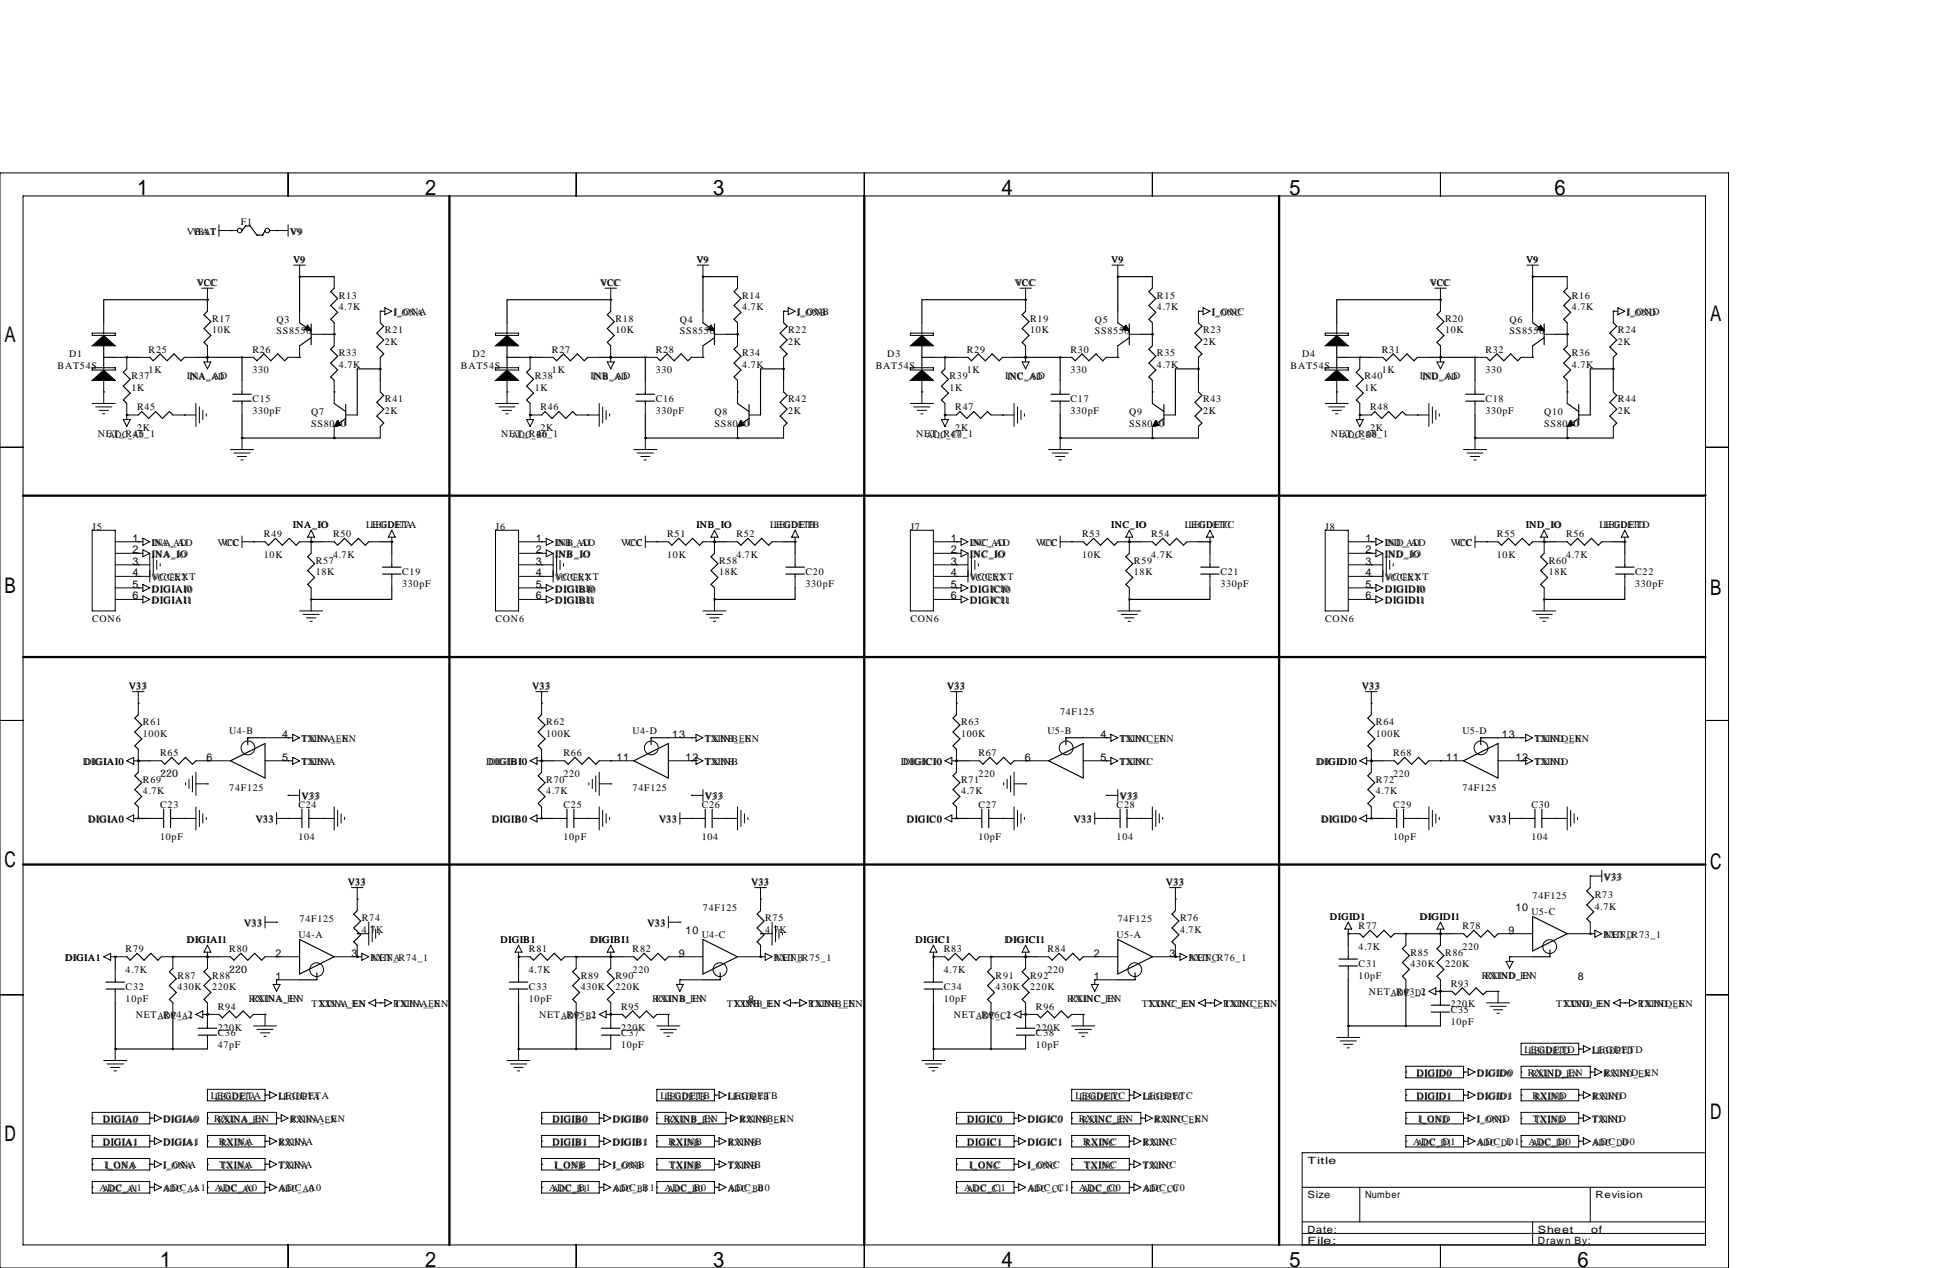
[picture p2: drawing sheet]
<svg xmlns="http://www.w3.org/2000/svg" width="432mm" height="279mm" viewBox="0 0 432 279" stroke-linecap="round" stroke-linejoin="round" font-family="sans-serif">
<defs><g id="words">
<g font-size="4.7">
<text x="30.2" y="42.9">1</text>
<text x="93.7" y="42.9">2</text>
<text x="157.2" y="42.9">3</text>
<text x="220.7" y="42.9">4</text>
<text x="284.2" y="42.9">5</text>
<text x="342.6" y="42.9">6</text>
<text x="376.9" y="70.8">A</text>
<text x="1" y="75.4">A</text>
<text x="1" y="130.8">B</text>
<text x="376.9" y="131">B</text>
<text x="1" y="191">C</text>
<text x="376.9" y="191.5">C</text>
<text x="1" y="251.4">D</text>
<text x="376.9" y="246.6">D</text>
<text x="35.3" y="279.1">1</text>
<text x="93.7" y="279.1">2</text>
<text x="157.2" y="279.1">3</text>
<text x="220.7" y="279.1">4</text>
<text x="284.2" y="279.1">5</text>
<text x="347.7" y="279.1">6</text>
</g>
<g font-size="2.4">
<text x="29.2" y="119.4">1</text>
<text x="118.1" y="119.4">1</text>
<text x="209.5" y="119.4">1</text>
<text x="301" y="119.4">1</text>
<text x="29.2" y="121.9">2</text>
<text x="29.2" y="124.5">3</text>
<text x="118.1" y="121.9">2</text>
<text x="118.1" y="124.5">3</text>
<text x="209.5" y="121.9">2</text>
<text x="209.5" y="124.5">3</text>
<text x="301" y="121.9">2</text>
<text x="301" y="124.5">3</text>
<text x="29.2" y="127">4</text>
<text x="29.2" y="129.5">5</text>
<text x="118.1" y="127">4</text>
<text x="118.1" y="129.5">5</text>
<text x="209.5" y="127">4</text>
<text x="209.5" y="129.5">5</text>
<text x="301" y="127">4</text>
<text x="301" y="129.5">5</text>
<text x="29.2" y="132.1">6</text>
<text x="118.1" y="132.1">6</text>
<text x="209.5" y="132.1">6</text>
<text x="301" y="132.1">6</text>
<text x="45.5" y="167.6">6</text>
<text x="62.2" y="162.6">4</text>
<text x="62.2" y="167.6">5</text>
<text x="135.9" y="167.6">11</text>
<text x="148.2" y="162.6">13</text>
<text x="151.1" y="167.6">12</text>
<text x="225.9" y="167.6">6</text>
<text x="242.6" y="162.6">4</text>
<text x="242.6" y="167.6">5</text>
<text x="318.8" y="167.6">11</text>
<text x="331.1" y="162.6">13</text>
<text x="334" y="167.6">12</text>
<text x="334" y="200.7">10</text>
<text x="151.1" y="205.7">10</text>
<text x="332.5" y="205.7">9</text>
<text x="60.8" y="215.9">1</text>
<text x="60.8" y="210.8">2</text>
<text x="77.5" y="210.8">3</text>
<text x="149.7" y="210.8">9</text>
<text x="241.1" y="215.9">1</text>
<text x="241.1" y="210.8">2</text>
<text x="257.8" y="210.8">3</text>
<text x="347.8" y="215.9">8</text>
<text x="164.9" y="221">8</text>
</g>
<g font-size="2.3">
<text x="35.3" y="171.2">220</text>
<text x="50.5" y="214.4">220</text>
</g>
<g font-size="2.2">
<text x="41.2" y="51.7">VBAT</text>
<text x="42.5" y="51.8">VBAT</text>
<text x="53.1" y="49.5">F1</text>
<text x="63.9" y="51.8">V9</text>
<text x="64.6" y="57.9">V9</text>
<text x="153.5" y="57.9">V9</text>
<text x="244.9" y="57.9">V9</text>
<text x="336.4" y="57.9">V9</text>
<text x="43.3" y="63">VCC</text>
<text x="43.7" y="63.1">VCC</text>
<text x="74.7" y="65.8">R13</text>
<text x="132.2" y="63">VCC</text>
<text x="132.6" y="63.1">VCC</text>
<text x="163.6" y="65.8">R14</text>
<text x="223.6" y="63">VCC</text>
<text x="224" y="63.1">VCC</text>
<text x="255" y="65.8">R15</text>
<text x="315.1" y="63">VCC</text>
<text x="315.5" y="63.1">VCC</text>
<text x="346.5" y="65.8">R16</text>
<text x="46.7" y="70.9">R17</text>
<text x="61" y="71.1">Q3</text>
<text x="74.7" y="68.3">4.7K</text>
<text x="86.8" y="69.6">I_ONA</text>
<text x="135.6" y="70.9">R18</text>
<text x="149.9" y="71.1">Q4</text>
<text x="163.6" y="68.3">4.7K</text>
<text x="175.7" y="69.6">I_ONB</text>
<text x="227.1" y="70.9">R19</text>
<text x="241.3" y="71.1">Q5</text>
<text x="255" y="68.3">4.7K</text>
<text x="267.1" y="69.6">I_ONC</text>
<text x="318.5" y="70.9">R20</text>
<text x="332.7" y="71.1">Q6</text>
<text x="346.5" y="68.3">4.7K</text>
<text x="358.5" y="69.6">I_OND</text>
<text x="32.8" y="77.7">R25</text>
<text x="46.7" y="73.4">10K</text>
<text x="55.6" y="77.7">R26</text>
<text x="61" y="73.7">SS8550</text>
<text x="84.8" y="73.4">R21</text>
<text x="84.8" y="75.9">2K</text>
<text x="121.7" y="77.7">R27</text>
<text x="135.6" y="73.4">10K</text>
<text x="144.5" y="77.7">R28</text>
<text x="149.9" y="73.7">SS8550</text>
<text x="173.7" y="73.4">R22</text>
<text x="173.7" y="75.9">2K</text>
<text x="213.1" y="77.7">R29</text>
<text x="227.1" y="73.4">10K</text>
<text x="236" y="77.7">R30</text>
<text x="241.3" y="73.7">SS8550</text>
<text x="265.2" y="73.4">R23</text>
<text x="265.2" y="75.9">2K</text>
<text x="304.5" y="77.7">R31</text>
<text x="318.5" y="73.4">10K</text>
<text x="327.4" y="77.7">R32</text>
<text x="332.7" y="73.7">SS8550</text>
<text x="356.6" y="73.4">R24</text>
<text x="356.6" y="75.9">2K</text>
<text x="12.7" y="81.3">BAT54S</text>
<text x="15.2" y="78.7">D1</text>
<text x="29" y="83.6">R37</text>
<text x="32.8" y="82.3">1K</text>
<text x="41.2" y="83.5">INA_AD</text>
<text x="41.8" y="83.7">INA_AD</text>
<text x="55.6" y="82.3">330</text>
<text x="74.7" y="78.5">R33</text>
<text x="74.7" y="81">4.7K</text>
<text x="101.6" y="81.3">BAT54S</text>
<text x="104.1" y="78.7">D2</text>
<text x="117.9" y="83.6">R38</text>
<text x="121.7" y="82.3">1K</text>
<text x="130.1" y="83.5">INB_AD</text>
<text x="130.7" y="83.7">INB_AD</text>
<text x="144.5" y="82.3">330</text>
<text x="163.6" y="78.5">R34</text>
<text x="163.6" y="81">4.7K</text>
<text x="193" y="81.3">BAT54S</text>
<text x="195.6" y="78.7">D3</text>
<text x="209.3" y="83.6">R39</text>
<text x="213.1" y="82.3">1K</text>
<text x="221.6" y="83.5">INC_AD</text>
<text x="222.1" y="83.7">INC_AD</text>
<text x="236" y="82.3">330</text>
<text x="255" y="78.5">R35</text>
<text x="255" y="81">4.7K</text>
<text x="284.5" y="81.3">BAT54S</text>
<text x="287" y="78.7">D4</text>
<text x="300.7" y="83.6">R40</text>
<text x="304.5" y="82.3">1K</text>
<text x="313" y="83.5">IND_AD</text>
<text x="313.5" y="83.7">IND_AD</text>
<text x="327.4" y="82.3">330</text>
<text x="346.5" y="78.5">R36</text>
<text x="346.5" y="81">4.7K</text>
<text x="29" y="86.1">1K</text>
<text x="55.6" y="88.6">C15</text>
<text x="84.8" y="88.6">R41</text>
<text x="117.9" y="86.1">1K</text>
<text x="144.5" y="88.6">C16</text>
<text x="173.7" y="88.6">R42</text>
<text x="209.3" y="86.1">1K</text>
<text x="236" y="88.6">C17</text>
<text x="265.2" y="88.6">R43</text>
<text x="300.7" y="86.1">1K</text>
<text x="327.4" y="88.6">C18</text>
<text x="356.6" y="88.6">R44</text>
<text x="30.2" y="90.4">R45</text>
<text x="30.2" y="95">2K</text>
<text x="55.6" y="91.2">330pF</text>
<text x="68.6" y="91.4">Q7</text>
<text x="68.6" y="94">SS8050</text>
<text x="84.8" y="91.2">2K</text>
<text x="119.1" y="90.4">R46</text>
<text x="119.1" y="95">2K</text>
<text x="144.5" y="91.2">330pF</text>
<text x="157.5" y="91.4">Q8</text>
<text x="157.5" y="94">SS8050</text>
<text x="173.7" y="91.2">2K</text>
<text x="210.6" y="90.4">R47</text>
<text x="210.6" y="95">2K</text>
<text x="236" y="91.2">330pF</text>
<text x="248.9" y="91.4">Q9</text>
<text x="248.9" y="94">SS8050</text>
<text x="265.2" y="91.2">2K</text>
<text x="302" y="90.4">R48</text>
<text x="302" y="95">2K</text>
<text x="327.4" y="91.2">330pF</text>
<text x="340.4" y="91.4">Q10</text>
<text x="340.4" y="94">SS8050</text>
<text x="356.6" y="91.2">2K</text>
<text x="21.6" y="96.2">NET_R45_1</text>
<text x="24" y="96.4">ADC_A0</text>
<text x="110.5" y="96.2">NET_R46_1</text>
<text x="112.9" y="96.4">ADC_B0</text>
<text x="201.9" y="96.2">NET_R47_1</text>
<text x="204.3" y="96.4">ADC_C0</text>
<text x="293.3" y="96.2">NET_R48_1</text>
<text x="295.8" y="96.4">ADC_D0</text>
<text x="20.3" y="116.8">J5</text>
<text x="58.2" y="118.4">R49</text>
<text x="64.5" y="116.3">INA_IO</text>
<text x="73.4" y="118.4">R50</text>
<text x="80.7" y="116.3">LEGDETA</text>
<text x="81.7" y="116.4">LEGDETA</text>
<text x="109.2" y="116.8">J6</text>
<text x="147.1" y="118.4">R51</text>
<text x="153.5" y="116.4">INB_IO</text>
<text x="162.3" y="118.4">R52</text>
<text x="169.7" y="116.3">LEGDETB</text>
<text x="170.6" y="116.4">LEGDETB</text>
<text x="200.7" y="116.8">J7</text>
<text x="238.5" y="118.4">R53</text>
<text x="245" y="116.4">INC_IO</text>
<text x="253.7" y="118.4">R54</text>
<text x="261.2" y="116.3">LEGDETC</text>
<text x="262.1" y="116.4">LEGDETC</text>
<text x="292.1" y="116.8">J8</text>
<text x="329.9" y="118.4">R55</text>
<text x="336.3" y="116.3">IND_IO</text>
<text x="345.2" y="118.4">R56</text>
<text x="352.5" y="116.3">LEGDETD</text>
<text x="353.5" y="116.4">LEGDETD</text>
<text x="33.4" y="120.4">INA_AD</text>
<text x="33.4" y="122.9">INA_IO</text>
<text x="48" y="120.3">VCC</text>
<text x="48.8" y="120.4">VCC</text>
<text x="58.2" y="122.9">10K</text>
<text x="69.6" y="124.2">R57</text>
<text x="73.4" y="122.9">4.7K</text>
<text x="122.3" y="120.4">INB_AD</text>
<text x="122.3" y="122.9">INB_IO</text>
<text x="136.9" y="120.3">VCC</text>
<text x="137.7" y="120.4">VCC</text>
<text x="147.1" y="122.9">10K</text>
<text x="158.5" y="124.2">R58</text>
<text x="162.3" y="122.9">4.7K</text>
<text x="213.8" y="120.4">INC_AD</text>
<text x="213.8" y="122.9">INC_IO</text>
<text x="228.3" y="120.3">VCC</text>
<text x="229.2" y="120.4">VCC</text>
<text x="238.5" y="122.9">10K</text>
<text x="249.9" y="124.2">R59</text>
<text x="253.7" y="122.9">4.7K</text>
<text x="305.2" y="120.4">IND_AD</text>
<text x="305.2" y="122.9">IND_IO</text>
<text x="319.7" y="120.3">VCC</text>
<text x="320.6" y="120.4">VCC</text>
<text x="329.9" y="122.9">10K</text>
<text x="341.4" y="124.2">R60</text>
<text x="345.2" y="122.9">4.7K</text>
<text x="33.4" y="128">VCCEXT</text>
<text x="33.4" y="130.6">DIGIAI0</text>
<text x="69.6" y="126.7">18K</text>
<text x="88.6" y="126.7">C19</text>
<text x="88.6" y="129.3">330pF</text>
<text x="122.3" y="128">VCCEXT</text>
<text x="122.3" y="130.6">DIGIBI0</text>
<text x="158.5" y="126.7">18K</text>
<text x="177.5" y="126.7">C20</text>
<text x="177.5" y="129.3">330pF</text>
<text x="213.8" y="128">VCCEXT</text>
<text x="213.8" y="130.6">DIGICI0</text>
<text x="249.9" y="126.7">18K</text>
<text x="269" y="126.7">C21</text>
<text x="269" y="129.3">330pF</text>
<text x="305.2" y="128">VCCEXT</text>
<text x="305.2" y="130.6">DIGIDI0</text>
<text x="341.4" y="126.7">18K</text>
<text x="360.4" y="126.7">C22</text>
<text x="360.4" y="129.3">330pF</text>
<text x="20.3" y="137.2">CON6</text>
<text x="33.4" y="133.1">DIGIAI1</text>
<text x="109.2" y="137.2">CON6</text>
<text x="122.3" y="133.1">DIGIBI1</text>
<text x="200.7" y="137.2">CON6</text>
<text x="213.8" y="133.1">DIGICI1</text>
<text x="292.1" y="137.2">CON6</text>
<text x="305.2" y="133.1">DIGIDI1</text>
<text x="28.4" y="151.9">V33</text>
<text x="117.3" y="151.9">V33</text>
<text x="208.7" y="151.9">V33</text>
<text x="300.2" y="151.9">V33</text>
<text x="31.5" y="159.8">R61</text>
<text x="50.5" y="161.8">U4-B</text>
<text x="120.4" y="159.8">R62</text>
<text x="139.4" y="161.8">U4-D</text>
<text x="211.8" y="159.8">R63</text>
<text x="230.9" y="161.8">U5-B</text>
<text x="233.7" y="157.5">74F125</text>
<text x="303.3" y="159.8">R64</text>
<text x="322.3" y="161.8">U5-D</text>
<text x="31.5" y="162.3">100K</text>
<text x="35.3" y="166.6">R65</text>
<text x="66.4" y="163.6">TXINA_EN</text>
<text x="120.4" y="162.3">100K</text>
<text x="124.2" y="166.6">R66</text>
<text x="155.3" y="163.6">TXINB_EN</text>
<text x="211.8" y="162.3">100K</text>
<text x="215.6" y="166.6">R67</text>
<text x="246.8" y="163.6">TXINC_EN</text>
<text x="303.3" y="162.3">100K</text>
<text x="307.1" y="166.6">R68</text>
<text x="338.2" y="163.6">TXIND_EN</text>
<text x="18.2" y="168.7">DIGIAI0</text>
<text x="31.5" y="172.5">R69</text>
<text x="66.4" y="168.7">TXINA</text>
<text x="107.1" y="168.7">DIGIBI0</text>
<text x="107.6" y="168.5">DIGIBI0</text>
<text x="120.4" y="172.5">R70</text>
<text x="124.2" y="171.2">220</text>
<text x="155.3" y="168.7">TXINB</text>
<text x="198.6" y="168.7">DIGICI0</text>
<text x="199.1" y="168.5">DIGICI0</text>
<text x="211.8" y="172.5">R71</text>
<text x="215.6" y="171.2">220</text>
<text x="246.8" y="168.7">TXINC</text>
<text x="290" y="168.7">DIGIDI0</text>
<text x="303.3" y="172.5">R72</text>
<text x="307.1" y="171.2">220</text>
<text x="338.2" y="168.7">TXIND</text>
<text x="31.5" y="175">4.7K</text>
<text x="35.3" y="178.1">C23</text>
<text x="50.5" y="174.2">74F125</text>
<text x="65.8" y="178.1">C24</text>
<text x="66.4" y="176.3">V33</text>
<text x="120.4" y="175">4.7K</text>
<text x="124.2" y="178.1">C25</text>
<text x="139.4" y="174.2">74F125</text>
<text x="154.7" y="178.1">C26</text>
<text x="155.3" y="176.3">V33</text>
<text x="211.8" y="175">4.7K</text>
<text x="215.6" y="178.1">C27</text>
<text x="246.1" y="178.1">C28</text>
<text x="246.8" y="176.3">V33</text>
<text x="303.3" y="175">4.7K</text>
<text x="307.1" y="178.1">C29</text>
<text x="322.3" y="174.2">74F125</text>
<text x="337.6" y="178.1">C30</text>
<text x="19.4" y="181.2">DIGIA0</text>
<text x="35.3" y="185.2">10pF</text>
<text x="56.3" y="181.2">V33</text>
<text x="65.8" y="185.2">104</text>
<text x="108.4" y="181.2">DIGIB0</text>
<text x="124.2" y="185.2">10pF</text>
<text x="145.2" y="181.2">V33</text>
<text x="154.7" y="185.2">104</text>
<text x="199.8" y="181.2">DIGIC0</text>
<text x="215.6" y="185.2">10pF</text>
<text x="236.6" y="181.2">V33</text>
<text x="246.1" y="185.2">104</text>
<text x="291.1" y="181.2">DIGID0</text>
<text x="307.1" y="185.2">10pF</text>
<text x="328.1" y="181.2">V33</text>
<text x="337.6" y="185.2">104</text>
<text x="76.7" y="195.1">V33</text>
<text x="165.6" y="195.1">V33</text>
<text x="257" y="195.1">V33</text>
<text x="351.5" y="197.9">R73</text>
<text x="353.5" y="194.1">V33</text>
<text x="66" y="203.2">74F125</text>
<text x="79.8" y="202.9">R74</text>
<text x="154.9" y="200.7">74F125</text>
<text x="168.7" y="202.9">R75</text>
<text x="246.4" y="203.2">74F125</text>
<text x="260.1" y="202.9">R76</text>
<text x="293.1" y="202.7">DIGID1</text>
<text x="312.9" y="202.8">DIGIDI1</text>
<text x="337.6" y="201.7">U5-C</text>
<text x="337.8" y="198.1">74F125</text>
<text x="351.5" y="200.4">4.7K</text>
<text x="27.7" y="209.8">R79</text>
<text x="41.1" y="207.9">DIGIAI1</text>
<text x="50.5" y="209.8">R80</text>
<text x="53.7" y="204.1">V33</text>
<text x="65.8" y="206.8">U4-A</text>
<text x="79.8" y="205.5">4.7K</text>
<text x="110.3" y="207.9">DIGIB1</text>
<text x="116.6" y="209.8">R81</text>
<text x="130" y="207.9">DIGIBI1</text>
<text x="139.4" y="209.8">R82</text>
<text x="142.6" y="204.1">V33</text>
<text x="154.7" y="206.8">U4-C</text>
<text x="168.7" y="205.5">4.7K</text>
<text x="201.8" y="207.9">DIGIC1</text>
<text x="208" y="209.8">R83</text>
<text x="221.4" y="207.9">DIGICI1</text>
<text x="230.9" y="209.8">R84</text>
<text x="246.1" y="206.8">U5-A</text>
<text x="260.1" y="205.5">4.7K</text>
<text x="299.5" y="204.7">R77</text>
<text x="299.5" y="209.3">4.7K</text>
<text x="322.3" y="204.7">R78</text>
<text x="322.3" y="209.3">220</text>
<text x="353.5" y="206.8">RXIND</text>
<text x="353.6" y="206.6">NET_R73_1</text>
<text x="14.3" y="211.7">DIGIA1</text>
<text x="27.7" y="214.4">4.7K</text>
<text x="39.1" y="215.6">R87</text>
<text x="46.7" y="215.6">R88</text>
<text x="81.7" y="211.8">RXINA</text>
<text x="81.8" y="211.7">NET_R74_1</text>
<text x="116.6" y="214.4">4.7K</text>
<text x="128" y="215.6">R89</text>
<text x="135.6" y="215.6">R90</text>
<text x="139.4" y="214.4">220</text>
<text x="170.6" y="211.8">RXINB</text>
<text x="170.7" y="211.7">NET_R75_1</text>
<text x="208" y="214.4">4.7K</text>
<text x="219.5" y="215.6">R91</text>
<text x="227.1" y="215.6">R92</text>
<text x="230.9" y="214.4">220</text>
<text x="262" y="211.8">RXINC</text>
<text x="262.1" y="211.7">NET_R76_1</text>
<text x="299.5" y="213.1">C31</text>
<text x="299.5" y="215.6">10pF</text>
<text x="310.9" y="210.6">R85</text>
<text x="310.9" y="213.1">430K</text>
<text x="318.5" y="210.6">R86</text>
<text x="318.5" y="213.1">220K</text>
<text x="326.6" y="215.6">RXIND_EN</text>
<text x="327.5" y="215.8">RXIND_EN</text>
<text x="27.7" y="218.2">C32</text>
<text x="27.7" y="220.7">10pF</text>
<text x="39.1" y="218.2">430K</text>
<text x="46.7" y="218.2">220K</text>
<text x="54.8" y="220.7">RXINA_EN</text>
<text x="55.7" y="220.9">RXINA_EN</text>
<text x="68.7" y="221.9">TXINA_EN</text>
<text x="70.3" y="222">TXINA_EN</text>
<text x="86.8" y="222">RXINA_EN</text>
<text x="86.9" y="221.9">TXINA_EN</text>
<text x="116.6" y="218.2">C33</text>
<text x="116.6" y="220.7">10pF</text>
<text x="128" y="218.2">430K</text>
<text x="135.6" y="218.2">220K</text>
<text x="143.8" y="220.7">RXINB_EN</text>
<text x="144.6" y="220.9">RXINB_EN</text>
<text x="160.2" y="221.9">TXINB_EN</text>
<text x="161.7" y="222">TXINB_EN</text>
<text x="178.2" y="222">RXINB_EN</text>
<text x="178.3" y="221.9">TXINB_EN</text>
<text x="208" y="218.2">C34</text>
<text x="208" y="220.7">10pF</text>
<text x="219.5" y="218.2">430K</text>
<text x="227.1" y="218.2">220K</text>
<text x="235.3" y="220.7">RXINC_EN</text>
<text x="236" y="220.9">RXINC_EN</text>
<text x="251.7" y="221.9">TXINC_EN</text>
<text x="253.2" y="222">TXINC_EN</text>
<text x="269.6" y="222">RXINC_EN</text>
<text x="269.7" y="221.9">TXINC_EN</text>
<text x="301.7" y="219.3">NET_R93_2</text>
<text x="306.6" y="219.5">ADC_D1</text>
<text x="319.8" y="217.4">R93</text>
<text x="319.8" y="222">220K</text>
<text x="343" y="221.9">TXIND_EN</text>
<text x="344.6" y="222">TXIND_EN</text>
<text x="361.1" y="222">RXIND_EN</text>
<text x="361.2" y="221.9">TXIND_EN</text>
<text x="29.9" y="224.4">NET_R94_2</text>
<text x="34.8" y="224.5">ADC_A1</text>
<text x="48" y="222.5">R94</text>
<text x="48" y="227.1">220K</text>
<text x="118.8" y="224.4">NET_R95_2</text>
<text x="123.7" y="224.5">ADC_B1</text>
<text x="136.9" y="222.5">R95</text>
<text x="136.9" y="227.1">220K</text>
<text x="210.3" y="224.4">NET_R96_2</text>
<text x="215.1" y="224.5">ADC_C1</text>
<text x="228.3" y="222.5">R96</text>
<text x="228.3" y="227.1">220K</text>
<text x="319.8" y="223.3">C35</text>
<text x="319.8" y="225.8">10pF</text>
<text x="48" y="228.3">C36</text>
<text x="48" y="230.9">47pF</text>
<text x="136.9" y="228.3">C37</text>
<text x="136.9" y="230.9">10pF</text>
<text x="228.3" y="228.3">C38</text>
<text x="228.3" y="230.9">10pF</text>
<text x="336" y="232">LEGDETD</text>
<text x="337" y="232.2">LEGDETD</text>
<text x="350.9" y="232.2">LEGDETD</text>
<text x="312.2" y="237.1">DIGID0</text>
<text x="325.5" y="237.2">DIGID0</text>
<text x="336.8" y="237.1">RXIND_EN</text>
<text x="337.6" y="237.2">RXIND_EN</text>
<text x="353.5" y="237.2">RXIND_EN</text>
<text x="46.5" y="242.2">LEGDETA</text>
<text x="47.4" y="242.3">LEGDETA</text>
<text x="61.4" y="242.3">LEGDETA</text>
<text x="145.6" y="242.2">LEGDETB</text>
<text x="146.5" y="242.3">LEGDETB</text>
<text x="160.4" y="242.3">LEGDETB</text>
<text x="237" y="242.2">LEGDETC</text>
<text x="237.9" y="242.3">LEGDETC</text>
<text x="251.9" y="242.3">LEGDETC</text>
<text x="312.2" y="242.2">DIGID1</text>
<text x="325.5" y="242.3">DIGID1</text>
<text x="337.8" y="242.2">RXIND</text>
<text x="338.3" y="242.3">RXIND</text>
<text x="350.9" y="242.3">RXIND</text>
<text x="22.6" y="247.3">DIGIA0</text>
<text x="36" y="247.4">DIGIA0</text>
<text x="47.2" y="247.3">RXINA_EN</text>
<text x="48.1" y="247.4">RXINA_EN</text>
<text x="63.9" y="247.4">RXINA_EN</text>
<text x="121.8" y="247.4">DIGIB0</text>
<text x="135" y="247.4">DIGIB0</text>
<text x="146.4" y="247.3">RXINB_EN</text>
<text x="147.1" y="247.4">RXINB_EN</text>
<text x="163" y="247.4">RXINB_EN</text>
<text x="213.2" y="247.4">DIGIC0</text>
<text x="226.5" y="247.4">DIGIC0</text>
<text x="237.8" y="247.3">RXINC_EN</text>
<text x="238.6" y="247.4">RXINC_EN</text>
<text x="254.4" y="247.4">RXINC_EN</text>
<text x="312.6" y="247.3">I_OND</text>
<text x="325.5" y="247.4">I_OND</text>
<text x="337.8" y="247.3">TXIND</text>
<text x="338.3" y="247.4">TXIND</text>
<text x="350.9" y="247.4">TXIND</text>
<text x="22.6" y="252.3">DIGIA1</text>
<text x="23" y="257.4">I_ONA</text>
<text x="36" y="257.6">I_ONA</text>
<text x="36" y="252.5">DIGIA1</text>
<text x="48.2" y="252.3">RXINA</text>
<text x="48.3" y="257.4">TXINA</text>
<text x="48.7" y="257.6">TXINA</text>
<text x="48.7" y="252.5">RXINA</text>
<text x="61.4" y="252.5">RXINA</text>
<text x="61.4" y="257.6">TXINA</text>
<text x="121.8" y="252.5">DIGIB1</text>
<text x="122.1" y="257.4">I_ONB</text>
<text x="135" y="257.6">I_ONB</text>
<text x="135" y="252.5">DIGIB1</text>
<text x="147.3" y="252.3">RXINB</text>
<text x="147.4" y="257.4">TXINB</text>
<text x="147.8" y="252.5">RXINB</text>
<text x="160.4" y="252.5">RXINB</text>
<text x="160.4" y="257.6">TXINB</text>
<text x="213.2" y="252.5">DIGIC1</text>
<text x="213.6" y="257.4">I_ONC</text>
<text x="226.5" y="257.6">I_ONC</text>
<text x="226.5" y="252.5">DIGIC1</text>
<text x="238.8" y="252.3">RXINC</text>
<text x="238.9" y="257.4">TXINC</text>
<text x="239.2" y="252.5">RXINC</text>
<text x="251.9" y="252.5">RXINC</text>
<text x="251.9" y="257.6">TXINC</text>
<text x="288.2" y="256.4">Title</text>
<text x="311.5" y="252.3">ADC_D1</text>
<text x="312.3" y="252.5">ADC_D1</text>
<text x="325.5" y="252.5">ADC_D1</text>
<text x="336.9" y="252.3">ADC_D0</text>
<text x="337.7" y="252.5">ADC_D0</text>
<text x="350.9" y="252.5">ADC_D0</text>
<text x="21.9" y="262.5">ADC_A1</text>
<text x="22.7" y="262.6">ADC_A1</text>
<text x="36" y="262.6">ADC_A1</text>
<text x="47.3" y="262.5">ADC_A0</text>
<text x="48.1" y="262.6">ADC_A0</text>
<text x="61.4" y="262.6">ADC_A0</text>
<text x="121.1" y="262.5">ADC_B1</text>
<text x="121.8" y="262.6">ADC_B1</text>
<text x="135" y="262.6">ADC_B1</text>
<text x="146.5" y="262.5">ADC_B0</text>
<text x="147.2" y="262.6">ADC_B0</text>
<text x="160.4" y="262.6">ADC_B0</text>
<text x="212.5" y="262.5">ADC_C1</text>
<text x="213.2" y="262.6">ADC_C1</text>
<text x="226.5" y="262.6">ADC_C1</text>
<text x="237.9" y="262.5">ADC_C0</text>
<text x="238.6" y="262.6">ADC_C0</text>
<text x="251.9" y="262.6">ADC_C0</text>
<text x="288.2" y="264.1">Size</text>
<text x="300.9" y="264.1">Number</text>
<text x="351.7" y="264.1">Revision</text>
<text x="288.2" y="274.2">File:</text>
<text x="288.2" y="271.7">Date:</text>
<text x="339" y="271.7">Sheet</text>
<text x="339" y="274.2">Drawn By:</text>
<text x="350.7" y="271.7">of</text>
</g>
</g></defs>
<g fill="none" stroke="#000" stroke-width=".22">
<path d="M0 38.1h381v241.3h-381zM63.5 38.1v5.1M127 38.1v5.1M190.5 38.1v5.1M254 38.1v5.1M317.5 38.1v5.1M5.1 43.2h370.8v231.1h-370.8zM48.3 50.8h4M48.3 49.5v2.6M59.4 50.8h4.1M63.5 49.5v2.6M64.8 58.4h2.5"/>
<path d="M66 58.4v2.6M153.7 58.4h2.5M154.9 58.4v2.6M245.1 58.4h2.5M246.4 58.4v2.6M336.5 58.4h2.6M337.8 58.4v2.6M20.3 73.4h5.1v.5h-5.1zM22.9 71.1v2.6M25.4 78.7h2.5v2.6M30.5 78.7h2.5M40.6 78.7h2.6"/>
<path d="M44.4 63.5h2.6M45 79.8h1.5l-.8 1.5zM45.7 63.5v5.1M45.7 76.2v3.6M53.3 78.7h2.6M66 76.2v2.5h-2.5M66 68.6v2.5M68.6 73.7h2.5M73.7 61v2.5M73.7 71.1v5.1M83.8 78.7v2.6M84.8 68.6h-1v2.5"/>
<path d="M84.8 67.8l1.6 .8-1.6 .7zM109.2 73.4h5.1v.5h-5.1zM111.8 71.1v2.6M114.3 78.7h2.5v2.6M119.4 78.7h2.5M129.5 78.7h2.6M133.3 63.5h2.6M133.9 79.8h1.5l-.8 1.5zM134.6 63.5v5.1M134.6 76.2v3.6M142.2 78.7h2.6M154.9 76.2v2.5h-2.5"/>
<path d="M154.9 68.6v2.5M157.5 73.7h2.5M162.6 61v2.5M162.6 71.1v5.1M172.7 78.7v2.6M173.7 68.6h-1v2.5M173.7 67.8l1.6 .8-1.6 .7zM200.7 73.4h5v.5h-5zM203.2 71.1v2.6M205.7 78.7h2.6v2.6M210.8 78.7h2.6M221 78.7h2.5"/>
<path d="M224.8 63.5h2.5M225.3 79.8h1.5l-.7 1.5zM226.1 63.5v5.1M226.1 76.2v3.6M233.7 78.7h2.5M246.4 76.2v2.5h-2.6M246.4 68.6v2.5M248.9 73.7h2.6M254 61v2.5M254 71.1v5.1M264.2 78.7v2.6M265.2 68.6h-1v2.5"/>
<path d="M265.2 67.8l1.5 .8-1.5 .7zM292.1 73.4h5.1v.5h-5.1zM294.6 71.1v2.6M297.2 78.7h2.5v2.6M302.3 78.7h2.5M312.4 78.7h2.6M316.2 63.5h2.6M316.7 79.8h1.6l-.8 1.5zM317.5 63.5v5.1M317.5 76.2v3.6M325.1 78.7h2.6M337.8 68.6v2.5"/>
<path d="M337.8 76.2v2.5h-2.5M340.4 73.7h2.5M345.4 61v2.5M345.4 71.1v5.1M355.6 78.7v2.6M356.6 68.6h-1v2.5M356.6 67.8l1.5 .8-1.5 .7zM0 98.6h5.1M20.3 81h5.1v.5h-5.1zM20.3 88.9h5.1M21.1 89.7h3.5M21.8 90.4h2.1"/>
<path d="M22.6 91.2h.5M22.9 83.8v5.1M27.2 92.5h1.5l-.8 1.5zM27.9 88.9v3.6M27.9 91.4h2.6M38.1 91.4h5.1M43.2 88.9v5.1M43.9 89.7v3.5M44.7 90.4v2.1M45.5 91.2v.5M50.8 99.1h5.1M51.6 99.8h3.5"/>
<path d="M53.3 83.8v2.6M53.3 88.9v2.5M53.3 96.5v2.6M73.7 83.8v5.1M73.7 94v2.5M76.2 91.4h2.5M83.8 83.8v2.6M83.8 94v2.5M109.2 81h5.1v.5h-5.1zM109.2 88.9h5.1M110 89.7h3.5M110.7 90.4h2.1"/>
<path d="M111.5 91.2h.5M111.8 83.8v5.1M116.1 92.5h1.5l-.8 1.5zM116.8 91.4h2.6M116.8 88.9v3.6M127 91.4h5.1M132.1 88.9v5.1M132.8 89.7v3.5M133.6 90.4v2.1M134.4 91.2v.5M139.7 99.1h5.1M140.5 99.8h3.5"/>
<path d="M142.2 83.8v2.6M142.2 88.9v2.5M142.2 96.5v2.6M162.6 83.8v5.1M162.6 94v2.5M165.1 91.4h2.5M172.7 83.8v2.6M172.7 94v2.5M200.7 81h5v.5h-5zM200.7 88.9h5M201.4 89.7h3.6M202.2 90.4h2"/>
<path d="M202.9 91.2h.6M203.2 83.8v5.1M207.5 92.5h1.5l-.7 1.5zM208.3 91.4h2.5M208.3 88.9v3.6M218.4 91.4h5.1M223.5 88.9v5.1M224.3 89.7v3.5M225 90.4v2.1M225.8 91.2v.5M231.1 99.1h5.1M231.9 99.8h3.6"/>
<path d="M233.7 83.8v2.6M233.7 88.9v2.5M233.7 96.5v2.6M254 83.8v5.1M254 94v2.5M256.5 91.4h2.6M264.2 83.8v2.6M264.2 94v2.5M292.1 81h5.1v.5h-5.1zM292.1 88.9h5.1M292.9 89.7h3.5M293.6 90.4h2.1"/>
<path d="M294.4 91.2h.5M294.6 83.8v5.1M299 92.5h1.5l-.8 1.5zM299.7 88.9v3.6M299.7 91.4h2.6M309.9 91.4h5.1M315 88.9v5.1M315.7 89.7v3.5M316.5 90.4v2.1M317.2 91.2v.5M322.6 99.1h5.1M323.3 99.8h3.6"/>
<path d="M325.1 83.8v2.6M325.1 88.9v2.5M325.1 96.5v2.6M345.4 83.8v5.1M345.4 94v2.5M348 91.4h2.5M355.6 83.8v2.6M355.6 94v2.5M375.9 98.6h5.1M20.3 116.8h5.1v17.8h-5.1zM25.4 119.4h6.1M31.5 118.6l1.5 .8-1.5 .7z"/>
<path d="M52.3 100.6h2.1M53.1 101.3h.5M53.3 118.1v2.6M53.3 119.4h5.1M66 119.4h2.6M68.6 118.4v3.5M68.6 116.8l.7 1.6h-1.5zM71.1 119.4h2.6M81.3 119.4h2.5M86.4 118.4v1M86.4 116.8l.7 1.6h-1.5zM109.2 116.8h5.1v17.8h-5.1z"/>
<path d="M114.3 119.4h6.1M120.4 118.6l1.5 .8-1.5 .7zM141.2 100.6h2.1M142 101.3h.5M142.2 119.4h5.1M142.2 118.1v2.6M154.9 119.4h2.6M157.5 118.4v3.5M157.5 116.8l.7 1.6h-1.5zM160 119.4h2.6M170.2 119.4h2.5M175.3 118.4v1"/>
<path d="M175.3 116.8l.7 1.6h-1.5zM200.7 116.8h5v17.8h-5zM205.7 119.4h6.1M211.8 118.6l1.6 .8-1.6 .7zM232.7 100.6h2M233.4 101.3h.5M233.7 119.4h5.1M233.7 118.1v2.6M246.4 119.4h2.5M248.9 118.4v3.5M248.9 116.8l.8 1.6h-1.5zM251.5 119.4h2.5"/>
<path d="M261.6 119.4h2.6M266.7 118.4v1M266.7 116.8l.8 1.6h-1.6zM292.1 116.8h5.1v17.8h-5.1zM297.2 119.4h6.1M303.3 118.6l1.5 .8-1.5 .7zM324.1 100.6h2M324.9 101.3h.5M325.1 119.4h5.1M325.1 118.1v2.6M337.8 119.4h2.6M340.4 118.4v3.5"/>
<path d="M340.4 116.8l.7 1.6h-1.5zM342.9 119.4h2.5M353.1 119.4h2.5M358.1 118.4v1M358.1 116.8l.8 1.6h-1.5zM25.4 121.9h6.1M25.4 124.5h7.6M25.4 127h7.6M25.4 129.5h6.1M25.4 132.1h6.1M31.5 121.2l1.5 .7-1.5 .8zM31.5 128.8l1.5 .7-1.5 .8z"/>
<path d="M31.5 131.3l1.5 .8-1.5 .7zM33 121.9v6.4M33.8 122.7v3.5M34.5 123.4v2.1M35.3 124.2v.5M66 134.6h5.1M66.8 135.4h3.6M67.6 136.1h2M68.3 136.9h.5M68.6 129.5v5.1M86.4 121.9v2.6M86.4 127v2.5"/>
<path d="M114.3 121.9h6.1M114.3 124.5h7.6M114.3 127h7.6M114.3 129.5h6.1M114.3 132.1h6.1M120.4 121.2l1.5 .7-1.5 .8zM120.4 128.8l1.5 .7-1.5 .8zM120.4 131.3l1.5 .8-1.5 .7zM121.9 121.9v6.4M122.7 122.7v3.5M123.4 123.4v2.1M124.2 124.2v.5"/>
<path d="M154.9 134.6h5.1M155.7 135.4h3.6M156.5 136.1h2M157.2 136.9h.5M157.5 129.5v5.1M175.3 121.9v2.6M175.3 127v2.5M205.7 121.9h6.1M205.7 124.5h7.7M205.7 127h7.7M205.7 129.5h6.1M205.7 132.1h6.1"/>
<path d="M211.8 121.2l1.6 .7-1.6 .8zM211.8 128.8l1.6 .7-1.6 .8zM211.8 131.3l1.6 .8-1.6 .7zM213.4 121.9v6.4M214.1 122.7v3.5M214.9 123.4v2.1M215.6 124.2v.5M246.4 134.6h5.1M247.1 135.4h3.6M247.9 136.1h2M248.7 136.9h.5M248.9 129.5v5.1"/>
<path d="M266.7 121.9v2.6M266.7 127v2.5M297.2 121.9h6.1M297.2 124.5h7.6M297.2 127h7.6M297.2 129.5h6.1M297.2 132.1h6.1M303.3 121.2l1.5 .7-1.5 .8zM303.3 128.8l1.5 .7-1.5 .8zM303.3 131.3l1.5 .8-1.5 .7zM304.8 121.9v6.4M305.6 122.7v3.5"/>
<path d="M306.3 123.4v2.1M307.1 124.2v.5M337.8 134.6h5.1M338.6 135.4h3.5M339.3 136.1h2.1M340.1 136.9h.5M340.4 129.5v5.1M358.1 121.9v2.6M358.1 127v2.5M0 158.8h5.1M29.2 152.4h2.5M30.5 152.4v5.1"/>
<path d="M118.1 152.4h2.5M119.4 152.4v5.1M209.5 152.4h2.6M210.8 152.4v5.1M301 152.4h2.5M302.3 152.4v5.1M375.9 158.8h5.1M27.9 167.6l1.6-.7v1.5zM29.5 167.6h1M30.5 177.8v2.5h-1M30.5 165.1v5.1M33 167.6h2.6"/>
<path d="M40.9 172.5v.5M41.7 171.7v2M42.4 170.9v3.6M43.2 167.6h7.6M43.2 170.2v5.1M43.2 177.8v5.1M43.2 172.7h2.5M43.9 178.6v3.5M44.7 179.3v2.1M58.4 167.6h6.1M58.4 162.6h6.1M61 179.1v2.5"/>
<path d="M63.5 175.3h2.5M64.5 161.8l1.5 .8-1.5 .7zM64.5 166.9l1.5 .7-1.5 .8zM66 174v2.5M73.7 177.8v5.1M74.4 178.6v3.5M75.2 179.3v2.1M116.8 167.6l1.6-.7v1.5zM118.4 167.6h1M119.4 177.8v2.5h-1M119.4 165.1v5.1M121.9 167.6h2.6"/>
<path d="M129.8 172.5v.5M130.6 171.7v2M131.3 170.9v3.6M132.1 167.6h7.6M132.1 170.2v5.1M132.1 177.8v5.1M132.1 172.7h2.5M132.8 178.6v3.5M133.6 179.3v2.1M147.3 167.6h6.1M147.3 162.6h6.1M149.9 179.1v2.5"/>
<path d="M152.4 175.3h2.5M153.4 161.8l1.5 .8-1.5 .7zM153.4 166.9l1.5 .7-1.5 .8zM154.9 174v2.5M162.6 177.8v5.1M163.3 178.6v3.5M164.1 179.3v2.1M208.3 167.6l1.5-.7v1.5zM209.8 167.6h1M210.8 177.8v2.5h-1M210.8 165.1v5.1M213.4 167.6h2.5"/>
<path d="M221.2 172.5v.5M222 171.7v2M222.8 170.9v3.6M223.5 167.6h7.6M223.5 170.2v5.1M223.5 177.8v5.1M223.5 172.7h2.6M224.3 178.6v3.5M225 179.3v2.1M238.8 167.6h6.1M238.8 162.6h6.1M241.3 179.1v2.5"/>
<path d="M243.8 175.3h2.6M244.9 161.8l1.5 .8-1.5 .7zM244.9 166.9l1.5 .7-1.5 .8zM246.4 174v2.5M254 177.8v5.1M254.8 178.6v3.5M255.5 179.3v2.1M299.7 167.6l1.5-.7v1.5zM301.2 167.6h1.1M302.3 177.8v2.5h-1.1M302.3 165.1v5.1M304.8 167.6h2.5"/>
<path d="M315 167.6h7.6M315 177.8v5.1M315.7 178.6v3.5M316.5 179.3v2.1M330.2 167.6h6.1M330.2 162.6h6.1M332.7 179.1v2.5M336.3 161.8l1.5 .8-1.5 .7zM336.3 166.9l1.5 .7-1.5 .8zM345.4 177.8v5.1M346.2 178.6v3.5M347 179.3v2.1"/>
<path d="M27.9 180.3l1.6-.7v1.5zM33 180.3h2.6M38.1 180.3h5.1M45.5 180.1v.5M61 180.3h5M68.6 180.3h5.1M75.9 180.1v.5M77.5 195.6h2.5M78.7 195.6v5.1M116.8 180.3l1.6-.7v1.5zM121.9 180.3h2.6M127 180.3h5.1"/>
<path d="M134.4 180.1v.5M149.9 180.3h5M157.5 180.3h5.1M164.8 180.1v.5M166.4 195.6h2.5M167.6 195.6v5.1M208.3 180.3l1.5-.7v1.5zM213.4 180.3h2.5M218.4 180.3h5.1M225.8 180.1v.5M241.3 180.3h5.1M248.9 180.3h5.1"/>
<path d="M256.3 180.1v.5M257.8 195.6h2.5M259.1 195.6v5.1M299.7 180.3l1.5-.7v1.5zM304.8 180.3h2.5M309.9 180.3h5.1M317.2 180.1v.5M332.7 180.3h5.1M340.4 180.3h5M347.7 180.1v.5M353.1 193h-2.6v2.6M353.1 191.8v2.5"/>
<path d="M0 219.2h5.1M22.9 210.8l1.5-.7v1.5zM24.4 210.8h3.5M25.4 213.4v2.5M25.4 218.4v2.6M35.6 210.8h2.5v2.6M45.7 209.8v3.6M45.7 208.3l.8 1.5h-1.5zM48.3 210.8h2.5M58.4 210.8h7.6M58.4 201.9v2.6M58.4 203.2h2.6"/>
<path d="M60.2 216.9h1.5l-.7 1.5zM66 215.9h-5v1M73.7 210.8h6.1M78.7 208.3v2.5M78.7 205.7h2.6M79.8 210.1l1.5 .7-1.5 .8zM81.3 203.2v5.1M82 204v3.5M82.8 204.7v2.1M83.6 205.5v.5M114.3 209.8v1h2.5M114.3 213.4v2.5"/>
<path d="M114.3 218.4v2.6M114.3 208.3l.8 1.5h-1.6zM124.5 210.8h2.5v2.6M134.6 209.8v3.6M134.6 208.3l.8 1.5h-1.5zM137.2 210.8h2.5M147.3 210.8h7.6M147.3 201.9v2.6M147.3 203.2h2.6M149.1 216.9h1.5l-.7 1.5zM154.9 215.9h-5v1M162.6 210.8h6.1"/>
<path d="M167.6 208.3v2.5M167.6 205.7h2.6M168.7 210.1l1.5 .7-1.5 .8zM170.2 203.2v5.1M170.9 204v3.5M171.7 204.7v2.1M172.5 205.5v.5M205.7 209.8v1h2.6M205.7 213.4v2.5M205.7 218.4v2.6M205.7 208.3l.8 1.5h-1.5zM215.9 210.8h2.5v2.6"/>
<path d="M226.1 209.8v3.6M226.1 208.3l.7 1.5h-1.5zM228.6 210.8h2.5M238.8 210.8h7.6M240.5 216.9h1.6l-.8 1.5zM246.4 215.9h-5.1v1M254 210.8h6.1M259.1 208.3v2.5M260.1 210.1l1.5 .7-1.5 .8zM297.2 204.7v1h2.5M297.2 208.3v2.5M297.2 213.4v2.5"/>
<path d="M297.2 203.2l.7 1.5h-1.5zM307.3 205.7h2.6v2.6M309.9 215.9v2.5M315 218.4l1.5-.7v1.5zM316.5 218.4h3.5M317.5 204.7v3.6M317.5 215.9v5.1M317.5 203.2l.8 1.5h-1.6zM320 205.7h2.6M327.7 218.4h2.5v2.6M330.2 205.7h7.6M332 211.8h1.5l-.8 1.6z"/>
<path d="M337.8 210.8h-5.1v1M345.4 205.7h6.1M350.5 203.2v2.5M351.5 205l1.6 .7-1.6 .8zM375.9 219.2h5.1M22.9 233.7h5M23.6 234.4h3.6M24.4 235.2h2M25.1 236h.6M25.4 231.1v2.6M38.1 221v2.5M43.2 223.5l1.5-.7v1.5z"/>
<path d="M44.7 223.5h3.6M45.7 221v5.1M45.7 228.6v2.5M55.9 223.5h2.5v2.6M55.9 226.1h5.1M56.6 226.8h3.6M57.4 227.6h2M58.2 228.3h.5M81.3 221l1.5-.8v1.5zM82.8 221h2M84.8 220.2l1.6 .8-1.6 .7zM111.8 233.7h5"/>
<path d="M112.5 234.4h3.6M113.3 235.2h2M114 236h.6M114.3 231.1v2.6M127 221v2.5M132.1 223.5l1.5-.7v1.5zM133.6 223.5h3.6M134.6 221v5.1M134.6 228.6v2.5M144.8 223.5h2.5v2.6M144.8 226.1h5.1M145.5 226.8h3.6"/>
<path d="M146.3 227.6h2M147.1 228.3h.5M172.7 221l1.5-.8v1.5zM174.2 221h2.1M176.3 220.2l1.5 .8-1.5 .7zM203.2 233.7h5.1M204 234.4h3.5M204.7 235.2h2.1M205.5 236h.5M205.7 231.1v2.6M218.4 221v2.5M223.5 223.5l1.5-.7v1.5z"/>
<path d="M225 223.5h3.6M226.1 221v5.1M226.1 228.6v2.5M236.2 223.5h2.6v2.6M236.2 226.1h5.1M237 226.8h3.5M237.7 227.6h2.1M238.5 228.3h.5M264.2 221l1.5-.8v1.5zM265.7 221h2M267.7 220.2l1.5 .8-1.5 .7zM294.6 228.6h5.1"/>
<path d="M295.4 229.4h3.6M296.2 230.1h2M296.9 230.9h.5M297.2 226.1v2.5M309.9 234.9h12.7v2.6h-12.7zM317.5 223.5v2.6M322.6 236.2h1M323.6 235.5l1.5 .7-1.5 .8zM327.7 221h5M328.4 221.7h3.6M329.2 222.5h2M329.9 223.3h.6"/>
<path d="M335.3 234.9h15.2v2.6h-15.2zM335.3 229.9h12.7v2.5h-12.7zM348 231.1h1M349 230.4l1.5 .7-1.5 .8zM350.5 236.2h1M351.5 235.5l1.6 .7-1.6 .8zM355.6 221l1.5-.8v1.5zM357.1 221h2.1M359.2 220.2l1.5 .8-1.5 .7zM20.3 245.1h12.7v2.5h-12.7zM20.3 250.2h12.7v2.5h-12.7zM20.3 255.3h12.7v2.5h-12.7z"/>
<path d="M33 256.5h1M33 246.4h1M33 251.5h1M34 245.6l1.6 .8-1.6 .7zM34 250.7l1.6 .8-1.6 .7zM34 255.8l1.6 .7-1.6 .8zM45.7 240h12.7v2.6h-12.7zM45.7 245.1h15.3v2.5h-15.3zM45.7 250.2h12.7v2.5h-12.7zM45.7 255.3h12.7v2.5h-12.7zM58.4 256.5h1M58.4 251.5h1"/>
<path d="M58.4 241.3h1M59.4 240.5l1.6 .8-1.6 .8zM59.4 250.7l1.6 .8-1.6 .7zM59.4 255.8l1.6 .7-1.6 .8zM61 246.4h1M62 245.6l1.5 .8-1.5 .7zM119.4 245.1h12.7v2.5h-12.7zM119.4 250.2h12.7v2.5h-12.7zM119.4 255.3h12.7v2.5h-12.7zM132.1 256.5h1M132.1 246.4h1M132.1 251.5h1"/>
<path d="M133.1 245.6l1.5 .8-1.5 .7zM133.1 250.7l1.5 .8-1.5 .7zM133.1 255.8l1.5 .7-1.5 .8zM144.8 240h12.7v2.6h-12.7zM144.8 250.2h12.7v2.5h-12.7zM144.8 255.3h12.7v2.5h-12.7zM144.8 245.1h15.2v2.5h-15.2zM157.5 256.5h1M157.5 251.5h1M157.5 241.3h1M158.5 240.5l1.5 .8-1.5 .8zM158.5 250.7l1.5 .8-1.5 .7z"/>
<path d="M158.5 255.8l1.5 .7-1.5 .8zM160 246.4h1M161 245.6l1.6 .8-1.6 .7zM210.8 245.1h12.7v2.5h-12.7zM210.8 250.2h12.7v2.5h-12.7zM210.8 255.3h12.7v2.5h-12.7zM223.5 256.5h1M223.5 246.4h1M223.5 251.5h1M224.5 245.6l1.6 .8-1.6 .7zM224.5 250.7l1.6 .8-1.6 .7zM224.5 255.8l1.6 .7-1.6 .8z"/>
<path d="M236.2 240h12.7v2.6h-12.7zM236.2 250.2h12.7v2.5h-12.7zM236.2 255.3h12.7v2.5h-12.7zM236.2 245.1h15.3v2.5h-15.3zM248.9 256.5h1M248.9 251.5h1M248.9 241.3h1M249.9 250.7l1.6 .8-1.6 .7zM249.9 240.5l1.6 .8-1.6 .8zM249.9 255.8l1.6 .7-1.6 .8zM251.5 246.4h1M252.5 245.6l1.5 .8-1.5 .7z"/>
<path d="M309.9 240h12.7v2.6h-12.7zM309.9 245.1h12.7v2.5h-12.7zM309.9 250.2h12.7v2.5h-12.7zM322.6 246.4h1M322.6 251.5h1M322.6 241.3h1M323.6 240.5l1.5 .8-1.5 .8zM323.6 245.6l1.5 .8-1.5 .7zM323.6 250.7l1.5 .8-1.5 .7zM335.3 245.1h12.7v2.5h-12.7zM335.3 250.2h12.7v2.5h-12.7zM335.3 240h12.7v2.6h-12.7z"/>
<path d="M348 246.4h1M348 251.5h1M348 241.3h1M349 240.5l1.5 .8-1.5 .8zM349 245.6l1.5 .8-1.5 .7zM349 250.7l1.5 .8-1.5 .7zM375.9 254h-88.9v20.3M20.3 260.3h12.7v2.6h-12.7zM33 261.6h1M34 260.9l1.6 .7-1.6 .8zM45.7 260.3h12.7v2.6h-12.7zM58.4 261.6h1"/>
<path d="M59.4 260.9l1.6 .7-1.6 .8zM63.5 274.3v5.1M119.4 260.3h12.7v2.6h-12.7zM127 274.3v5.1M132.1 261.6h1M133.1 260.9l1.5 .7-1.5 .8zM144.8 260.3h12.7v2.6h-12.7zM157.5 261.6h1M158.5 260.9l1.5 .7-1.5 .8zM190.5 274.3v5.1M210.8 260.3h12.7v2.6h-12.7zM223.5 261.6h1"/>
<path d="M224.5 260.9l1.6 .7-1.6 .8zM236.2 260.3h12.7v2.6h-12.7zM248.9 261.6h1M249.9 260.9l1.6 .7-1.6 .8zM254 274.3v5.1M287 271.8h88.9M287 269.2h88.9M287 261.6h88.9M299.7 261.6v7.6M317.5 274.3v5.1M337.8 269.2v5.1M350.5 261.6v7.6"/>
<circle cx="52.8" cy="50.8" r=".51"/>
<circle cx="58.9" cy="50.8" r=".51"/>
<circle cx="54.7" cy="164.8" r="1.52"/>
<circle cx="143.6" cy="164.8" r="1.52"/>
<circle cx="235" cy="164.8" r="1.52"/>
<circle cx="326.4" cy="164.8" r="1.52"/>
<circle cx="69.8" cy="213.7" r="1.52"/>
<circle cx="158.7" cy="213.7" r="1.52"/>
<circle cx="250.1" cy="213.7" r="1.52"/>
<circle cx="341.6" cy="208.6" r="1.52"/>
</g>
<path d="M99.1 43.2v231.1M190.5 43.2v231.1M281.9 43.2v231.1M5.1 109.2h370.8M5.1 144.8h370.8M5.1 190.5h370.8" fill="none" stroke="#000" stroke-width=".51"/>
<g fill="none" stroke="#000" stroke-width=".25">
<path d="M50.8 50.8h.1M53.3 50.8l.8-1h1l1.5 2h1.3l.5-1M61 50.8h.1M22.9 76.2v5.1M22.9 78.7h2.5M27.9 78.7h.1M27.9 78.7h2.6M33 78.7l.8 .8 1.5-1.5 1.5 1.5 1.6-1.5 1.5 1.5 .7-.8M43.2 78.7h10.1M45.7 78.7h.1M45.7 66h-22.8v5.1M45.7 66h.1"/>
<path d="M45.7 68.6l-.7 .7 1.5 1.6-1.5 1.5 1.5 1.5-1.5 1.5 .7 .8M53.3 78.7h.1M53.3 78.7v5.1M55.9 78.7l.7 .8 1.6-1.5 1.5 1.5 1.5-1.5 1.5 1.5 .8-.8M66 61h.1M66 78.7h.1M66 71.1l1.8 1.3M66 61v7.6M66 61h7.7M68.6 71.4v4.5M68.6 74.4l-2.6 1.8M71.1 73.7h2.6"/>
<path d="M73.7 73.7h.1M73.7 63.5l-.8 .8 1.5 1.5-1.5 1.5 1.5 1.5-1.5 1.6 .8 .7M73.7 76.2l-.8 .8 1.5 1.5-1.5 1.5 1.5 1.5-1.5 1.6 .8 .7M83.8 68.6h.1M83.8 71.1l.8 .8-1.5 1.5 1.5 1.5-1.5 1.6 1.5 1.5-.8 .7M111.8 78.7h2.5M111.8 76.2v5.1M116.8 78.7h.1M116.8 78.7h2.6M121.9 78.7l.8 .8 1.5-1.5 1.5 1.5 1.6-1.5 1.5 1.5 .7-.8M132.1 78.7h10.1M134.6 78.7h.1"/>
<path d="M134.6 66h-22.8v5.1M134.6 66h.1M134.6 68.6l-.7 .7 1.5 1.6-1.5 1.5 1.5 1.5-1.5 1.5 .7 .8M142.2 78.7h.1M142.2 78.7v5.1M144.8 78.7l.7 .8 1.6-1.5 1.5 1.5 1.5-1.5 1.5 1.5 .8-.8M154.9 61h.1M154.9 78.7h.1M154.9 71.1l1.8 1.3M154.9 61v7.6M154.9 61h7.7M157.5 71.4v4.5"/>
<path d="M157.5 74.4l-2.6 1.8M160 73.7h2.6M162.6 73.7h.1M162.6 63.5l-.8 .8 1.5 1.5-1.5 1.5 1.5 1.5-1.5 1.6 .8 .7M162.6 76.2l-.8 .8 1.5 1.5-1.5 1.5 1.5 1.5-1.5 1.6 .8 .7M172.7 68.6h.1M172.7 71.1l.8 .8-1.5 1.5 1.5 1.5-1.5 1.6 1.5 1.5-.8 .7M203.2 78.7h2.5M203.2 76.2v5.1M208.3 78.7h.1M208.3 78.7h2.5M213.4 78.7l.7 .8 1.5-1.5 1.6 1.5 1.5-1.5 1.5 1.5 .8-.8"/>
<path d="M223.5 78.7h10.2M226.1 78.7h.1M226.1 66h-22.9v5.1M226.1 66h.1M226.1 68.6l-.8 .7 1.5 1.6-1.5 1.5 1.5 1.5-1.5 1.5 .8 .8M233.7 78.7h.1M233.7 78.7v5.1M236.2 78.7l.8 .8 1.5-1.5 1.5 1.5 1.6-1.5 1.5 1.5 .7-.8M246.4 61h.1M246.4 78.7h.1M246.4 71.1l1.8 1.3M246.4 61v7.6"/>
<path d="M246.4 61h7.6M248.9 71.4v4.5M248.9 74.4l-2.5 1.8M251.5 73.7h2.5M254 73.7h.1M254 63.5l-.8 .8 1.6 1.5-1.6 1.5 1.6 1.5-1.6 1.6 .8 .7M254 76.2l-.8 .8 1.6 1.5-1.6 1.5 1.6 1.5-1.6 1.6 .8 .7M264.2 68.6h.1M264.2 71.1l.7 .8-1.5 1.5 1.5 1.5-1.5 1.6 1.5 1.5-.7 .7M294.6 78.7h2.6M294.6 76.2v5.1M299.7 78.7h.1"/>
<path d="M299.7 78.7h2.6M304.8 78.7l.8 .8 1.5-1.5 1.5 1.5 1.5-1.5 1.6 1.5 .7-.8M315 78.7h10.1M317.5 78.7h.1M317.5 66h-22.9v5.1M317.5 66h.1M317.5 68.6l-.8 .7 1.6 1.6-1.6 1.5 1.6 1.5-1.6 1.5 .8 .8M325.1 78.7h.1M325.1 78.7v5.1M327.7 78.7l.7 .8 1.5-1.5 1.6 1.5 1.5-1.5 1.5 1.5 .8-.8M337.8 61h.1M337.8 78.7h.1"/>
<path d="M337.8 71.1l1.8 1.3M337.8 61v7.6M337.8 61h7.6M340.4 71.4v4.5M340.4 74.4l-2.6 1.8M342.9 73.7h2.5M345.4 73.7h.1M345.4 63.5l-.7 .8 1.5 1.5-1.5 1.5 1.5 1.5-1.5 1.6 .7 .7M345.4 76.2l-.7 .8 1.5 1.5-1.5 1.5 1.5 1.5-1.5 1.6 .7 .7M355.6 68.6h.1M355.6 71.1l.8 .8-1.6 1.5 1.6 1.5-1.6 1.6 1.6 1.5-.8 .7M22.9 86.4h.1"/>
<path d="M27.9 91.4h.1M27.9 81.3l-.7 .7 1.5 1.6-1.5 1.5 1.5 1.5-1.5 1.5 .7 .8M30.5 91.4l.7-.7 1.6 1.5 1.5-1.5 1.5 1.5 1.5-1.5 .8 .7M40.6 91.4h.1M51.3 88.4h4.1M51.3 86.9h4.1M53.3 96.5h.1M53.3 86.4v.5M53.3 88.4v.5M53.3 91.4v5.1M53.3 96.5h30.5M73.7 96.5h.1"/>
<path d="M73.7 86.4h.1M73.7 88.9l2.5 1.8M76.2 92.2l-2.5 1.8M76.2 89.2v4.5M83.8 81.3h-5.1v10.1M83.8 81.3h.1M83.8 86.4l.8 .7-1.5 1.5 1.5 1.6-1.5 1.5 1.5 1.5-.8 .8M83.8 81.3v2.5M111.8 86.4h.1M116.8 91.4h.1M116.8 81.3l-.7 .7 1.5 1.6-1.5 1.5 1.5 1.5-1.5 1.5 .7 .8M119.4 91.4l.7-.7 1.6 1.5 1.5-1.5 1.5 1.5 1.5-1.5 .8 .7"/>
<path d="M129.5 91.4h.1M140.2 88.4h4.1M140.2 86.9h4.1M142.2 96.5h.1M142.2 86.4v.5M142.2 88.4v.5M142.2 91.4v5.1M142.2 96.5h30.5M162.6 96.5h.1M162.6 86.4h.1M162.6 88.9l2.5 1.8M165.1 92.2l-2.5 1.8"/>
<path d="M165.1 89.2v4.5M172.7 81.3h-5.1v10.1M172.7 81.3h.1M172.7 86.4l.8 .7-1.5 1.5 1.5 1.6-1.5 1.5 1.5 1.5-.8 .8M172.7 81.3v2.5M203.2 86.4h.1M208.3 91.4h.1M208.3 81.3l-.8 .7 1.5 1.6-1.5 1.5 1.5 1.5-1.5 1.5 .8 .8M210.8 91.4l.8-.7 1.5 1.5 1.5-1.5 1.6 1.5 1.5-1.5 .7 .7M221 91.4h.1M231.6 88.4h4.1M231.6 86.9h4.1"/>
<path d="M233.7 96.5h.1M233.7 86.4v.5M233.7 88.4v.5M233.7 91.4v5.1M233.7 96.5h30.5M254 96.5h.1M254 86.4h.1M254 88.9l2.5 1.8M256.5 92.2l-2.5 1.8M256.5 89.2v4.5M264.2 81.3h-5.1v10.1M264.2 81.3h.1"/>
<path d="M264.2 86.4l.7 .7-1.5 1.5 1.5 1.6-1.5 1.5 1.5 1.5-.7 .8M264.2 81.3v2.5M294.6 86.4h.1M299.7 91.4h.1M299.7 81.3l-.7 .7 1.5 1.6-1.5 1.5 1.5 1.5-1.5 1.5 .7 .8M302.3 91.4l.7-.7 1.5 1.5 1.6-1.5 1.5 1.5 1.5-1.5 .8 .7M312.4 91.4h.1M323.1 88.4h4.1M323.1 86.9h4.1M325.1 96.5h.1M325.1 86.4v.5M325.1 88.4v.5"/>
<path d="M325.1 91.4v5.1M325.1 96.5h30.5M345.4 96.5h.1M345.4 86.4h.1M345.4 88.9l2.6 1.8M348 92.2l-2.6 1.8M348 89.2v4.5M355.6 81.3h-5.1v10.1M355.6 81.3h.1M355.6 86.4l.8 .7-1.6 1.5 1.6 1.6-1.6 1.5 1.6 1.5-.8 .8M355.6 81.3v2.5M30.5 119.4h.1"/>
<path d="M55.9 119.4h.1M58.4 119.4l.8 .7 1.5-1.5 1.5 1.5 1.6-1.5 1.5 1.5 .7-.7M68.6 119.4h.1M68.6 119.4h2.5M73.7 119.4l.7 .7 1.5-1.5 1.6 1.5 1.5-1.5 1.5 1.5 .8-.7M83.8 119.4h2.6M86.4 119.4h.1M86.4 119.4v2.5M119.4 119.4h.1M144.8 119.4h.1M147.3 119.4l.8 .7 1.5-1.5 1.5 1.5 1.6-1.5 1.5 1.5 .7-.7M157.5 119.4h.1"/>
<path d="M157.5 119.4h2.5M162.6 119.4l.7 .7 1.5-1.5 1.6 1.5 1.5-1.5 1.5 1.5 .8-.7M172.7 119.4h2.6M175.3 119.4h.1M175.3 119.4v2.5M210.8 119.4h.1M236.2 119.4h.1M238.8 119.4l.7 .7 1.5-1.5 1.6 1.5 1.5-1.5 1.5 1.5 .8-.7M248.9 119.4h.1M248.9 119.4h2.6M254 119.4l.8 .7 1.5-1.5 1.5 1.5 1.5-1.5 1.6 1.5 .7-.7M264.2 119.4h2.5"/>
<path d="M266.7 119.4h.1M266.7 119.4v2.5M302.3 119.4h.1M327.7 119.4h.1M330.2 119.4l.8 .7 1.5-1.5 1.5 1.5 1.5-1.5 1.6 1.5 .7-.7M340.4 119.4h.1M340.4 119.4h2.5M345.4 119.4l.8 .7 1.5-1.5 1.5 1.5 1.6-1.5 1.5 1.5 .8-.7M355.6 119.4h2.5M358.1 119.4h.1M358.1 119.4v2.5M30.5 132.1h.1"/>
<path d="M30.5 124.5h.1M30.5 127h.1M30.5 129.5h.1M30.5 121.9h.1M68.6 132.1h.1M68.6 121.9l-.8 .8 1.5 1.5-1.5 1.5 1.5 1.6-1.5 1.5 .8 .7M84.3 126.5h4.1M84.3 125h4.1M86.4 129.5v2.6h-17.8M86.4 124.5v.5M86.4 126.5v.5M119.4 132.1h.1"/>
<path d="M119.4 124.5h.1M119.4 127h.1M119.4 129.5h.1M119.4 121.9h.1M157.5 132.1h.1M157.5 121.9l-.8 .8 1.5 1.5-1.5 1.5 1.5 1.6-1.5 1.5 .8 .7M173.2 126.5h4.1M173.2 125h4.1M175.3 129.5v2.6h-17.8M175.3 124.5v.5M175.3 126.5v.5M210.8 132.1h.1"/>
<path d="M210.8 124.5h.1M210.8 127h.1M210.8 129.5h.1M210.8 121.9h.1M248.9 132.1h.1M248.9 121.9l-.7 .8 1.5 1.5-1.5 1.5 1.5 1.6-1.5 1.5 .7 .7M264.7 126.5h4M264.7 125h4M266.7 129.5v2.6h-17.8M266.7 124.5v.5M266.7 126.5v.5M302.3 132.1h.1"/>
<path d="M302.3 124.5h.1M302.3 127h.1M302.3 129.5h.1M302.3 121.9h.1M340.4 132.1h.1M340.4 121.9l-.8 .8 1.5 1.5-1.5 1.5 1.5 1.6-1.5 1.5 .8 .7M356.1 126.5h4.1M356.1 125h4.1M358.1 129.5v2.6h-17.7M358.1 124.5v.5M358.1 126.5v.5M30.5 154.9h.1"/>
<path d="M30.5 157.5l-.8 .7 1.5 1.6-1.5 1.5 1.5 1.5-1.5 1.5 .8 .8M119.4 154.9h.1M119.4 157.5l-.8 .7 1.5 1.6-1.5 1.5 1.5 1.5-1.5 1.5 .8 .8M210.8 154.9h.1M210.8 157.5l-.7 .7 1.5 1.6-1.5 1.5 1.5 1.5-1.5 1.5 .7 .8M302.3 154.9h.1M302.3 157.5l-.8 .7 1.5 1.6-1.5 1.5 1.5 1.5-1.5 1.5 .8 .8M30.5 167.6h.1M30.5 170.2l-.8 .7 1.5 1.6-1.5 1.5 1.5 1.5-1.5 1.5 .8 .8M30.5 167.6h2.5M35.6 167.6l.7 .8 1.5-1.5 1.6 1.5 1.5-1.5 1.5 1.5 .8-.8M36.1 178.3v4.1"/>
<path d="M37.6 178.3v4.1M45.7 172.7h.1M45.7 167.6h.1M50.8 167.6l7.6-3.8v7.6zM58.4 162.6h-3.8v1.5M63.5 175.3h.1M63.5 162.6h.1M63.5 167.6h.1M66.5 178.3v4.1M68.1 178.3v4.1M119.4 167.6h.1M119.4 170.2l-.8 .7 1.5 1.6-1.5 1.5 1.5 1.5-1.5 1.5 .8 .8"/>
<path d="M119.4 167.6h2.5M124.5 167.6l.7 .8 1.5-1.5 1.6 1.5 1.5-1.5 1.5 1.5 .8-.8M125 178.3v4.1M126.5 178.3v4.1M134.6 172.7h.1M134.6 167.6h.1M139.7 167.6l7.6-3.8v7.6zM147.3 162.6h-3.8v1.5M152.4 175.3h.1M152.4 162.6h.1M152.4 167.6h.1M155.4 178.3v4.1"/>
<path d="M157 178.3v4.1M210.8 167.6h.1M210.8 170.2l-.7 .7 1.5 1.6-1.5 1.5 1.5 1.5-1.5 1.5 .7 .8M210.8 167.6h2.6M215.9 167.6l.8 .8 1.5-1.5 1.5 1.5 1.5-1.5 1.6 1.5 .7-.8M216.4 178.3v4.1M217.9 178.3v4.1M226.1 172.7h.1M226.1 167.6h.1M231.1 167.6l7.7-3.8v7.6zM238.8 162.6h-3.9v1.5M243.8 175.3h.1"/>
<path d="M243.8 162.6h.1M243.8 167.6h.1M246.9 178.3v4.1M248.4 178.3v4.1M302.3 167.6h.1M302.3 170.2l-.8 .7 1.5 1.6-1.5 1.5 1.5 1.5-1.5 1.5 .8 .8M302.3 167.6h2.5M307.3 167.6l.8 .8 1.5-1.5 1.5 1.5 1.6-1.5 1.5 1.5 .8-.8M307.8 178.3v4.1M309.4 178.3v4.1M317.5 167.6h.1M322.6 167.6l7.6-3.8v7.6z"/>
<path d="M330.2 162.6h-3.8v1.5M335.3 162.6h.1M335.3 167.6h.1M338.3 178.3v4.1M339.9 178.3v4.1M30.5 180.3h.1M30.5 180.3h2.5M35.6 180.3h.5M37.6 180.3h.5M40.6 180.3h.1M63.5 180.3h.1M66 180.3h.5"/>
<path d="M68.1 180.3h.5M71.1 180.3h.1M78.7 198.1h.1M119.4 180.3h.1M119.4 180.3h2.5M124.5 180.3h.5M126.5 180.3h.5M129.5 180.3h.1M152.4 180.3h.1M154.9 180.3h.5M157 180.3h.5M160 180.3h.1"/>
<path d="M167.6 198.1h.1M210.8 180.3h.1M210.8 180.3h2.6M215.9 180.3h.5M217.9 180.3h.5M221 180.3h.1M243.8 180.3h.1M246.4 180.3h.5M248.4 180.3h.5M251.5 180.3h.1M259.1 198.1h.1M302.3 180.3h.1"/>
<path d="M302.3 180.3h2.5M307.3 180.3h.5M309.4 180.3h.5M312.4 180.3h.1M335.3 180.3h.1M337.8 180.3h.5M339.9 180.3h.5M342.9 180.3h.1M350.5 193h.1M350.5 195.6l-.7 .7 1.5 1.6-1.5 1.5 1.5 1.5-1.5 1.5 .7 .8M23.4 216.4h4M23.4 217.9h4"/>
<path d="M25.4 210.8h.1M25.4 210.8v2.6M25.4 215.9v.5M25.4 217.9v.5M27.9 210.8l.8 .8 1.5-1.5 1.5 1.5 1.6-1.5 1.5 1.5 .8-.8M38.1 210.8h.1M38.1 213.4l-.8 .7 1.6 1.5-1.6 1.6 1.6 1.5-1.6 1.5 .8 .8M38.1 210.8h10.2M45.7 210.8h.1M45.7 213.4l-.7 .7 1.5 1.5-1.5 1.6 1.5 1.5-1.5 1.5 .7 .8M50.8 210.8l.8 .8 1.5-1.5 1.5 1.5 1.5-1.5 1.6 1.5 .7-.8M61 203.2h.1"/>
<path d="M61 215.9h.1M61 210.8h.1M66 207l7.7 3.8-7.7 3.8zM69.8 214.4v1.5h-3.8M78.7 205.7h.1M78.7 210.8h.1M78.7 200.7l-.7 .7 1.5 1.5-1.5 1.6 1.5 1.5-1.5 1.5 .7 .8M112.3 216.4h4M112.3 217.9h4M114.3 210.8h.1M114.3 210.8v2.6M114.3 215.9v.5"/>
<path d="M114.3 217.9v.5M116.8 210.8l.8 .8 1.5-1.5 1.5 1.5 1.6-1.5 1.5 1.5 .8-.8M127 210.8h.1M127 213.4l-.8 .7 1.6 1.5-1.6 1.6 1.6 1.5-1.6 1.5 .8 .8M127 210.8h10.2M134.6 210.8h.1M134.6 213.4l-.7 .7 1.5 1.5-1.5 1.6 1.5 1.5-1.5 1.5 .7 .8M139.7 210.8l.8 .8 1.5-1.5 1.5 1.5 1.5-1.5 1.6 1.5 .7-.8M149.9 203.2h.1M149.9 215.9h.1M149.9 210.8h.1M154.9 207l7.7 3.8-7.7 3.8z"/>
<path d="M158.7 214.4v1.5h-3.8M167.6 205.7h.1M167.6 210.8h.1M167.6 200.7l-.7 .7 1.5 1.5-1.5 1.6 1.5 1.5-1.5 1.5 .7 .8M203.7 216.4h4.1M203.7 217.9h4.1M205.7 210.8h.1M205.7 210.8v2.6M205.7 215.9v.5M205.7 217.9v.5M208.3 210.8l.7 .8 1.6-1.5 1.5 1.5 1.5-1.5 1.5 1.5 .8-.8M218.4 210.8h.1"/>
<path d="M218.4 213.4l-.7 .7 1.5 1.5-1.5 1.6 1.5 1.5-1.5 1.5 .7 .8M218.4 210.8h10.2M226.1 210.8h.1M226.1 213.4l-.8 .7 1.5 1.5-1.5 1.6 1.5 1.5-1.5 1.5 .8 .8M231.1 210.8l.8 .8 1.5-1.5 1.5 1.5 1.6-1.5 1.5 1.5 .8-.8M241.3 215.9h.1M241.3 210.8h.1M246.4 207l7.6 3.8-7.6 3.8zM250.2 214.4v1.5h-3.8M259.1 210.8h.1M259.1 200.7l-.8 .7 1.5 1.5-1.5 1.6 1.5 1.5-1.5 1.5 .8 .8M295.1 211.3h4.1"/>
<path d="M295.1 212.9h4.1M297.2 205.7h.1M297.2 205.7v2.6M297.2 210.8v.5M297.2 212.9v.5M297.2 215.9v10.2M299.7 205.7l.8 .8 1.5-1.5 1.5 1.5 1.6-1.5 1.5 1.5 .7-.8M309.9 205.7h.1M309.9 208.3l-.8 .7 1.5 1.6-1.5 1.5 1.5 1.5-1.5 1.5 .8 .8M309.9 218.4v7.7M309.9 205.7h10.1M317.5 205.7h.1"/>
<path d="M317.5 218.4h.1M317.5 208.3l-.8 .7 1.6 1.6-1.6 1.5 1.6 1.5-1.6 1.5 .8 .8M320 218.4l.8 .8 1.5-1.5 1.5 1.5 1.6-1.5 1.5 1.5 .8-.8M322.6 205.7l.7 .8 1.6-1.5 1.5 1.5 1.5-1.5 1.5 1.5 .8-.8M330.2 218.4h.1M332.7 210.8h.1M332.7 205.7h.1M337.8 201.9l7.6 3.8-7.6 3.8zM341.6 209.3v1.5h-3.8M350.5 205.7h.1M25.4 231.1h.1M25.4 221v10.1"/>
<path d="M25.4 231.1h20.3M38.1 223.5v7.6M43.7 226.6h4.1M43.7 228.1h4.1M45.7 223.5h.1M45.7 226.1v.5M45.7 228.1v.5M48.3 223.5l.7 .8 1.5-1.5 1.6 1.5 1.5-1.5 1.5 1.5 .8-.8M58.4 223.5h.1M83.8 221h.1M114.3 231.1h.1M114.3 221v10.1"/>
<path d="M114.3 231.1h20.3M127 223.5v7.6M132.6 226.6h4.1M132.6 228.1h4.1M134.6 223.5h.1M134.6 226.1v.5M134.6 228.1v.5M137.2 223.5l.7 .8 1.5-1.5 1.6 1.5 1.5-1.5 1.5 1.5 .8-.8M147.3 223.5h.1M175.3 221h.1M205.7 231.1h.1M205.7 221v10.1"/>
<path d="M205.7 231.1h20.4M218.4 223.5v7.6M224 226.6h4.1M224 228.1h4.1M226.1 223.5h.1M226.1 226.1v.5M226.1 228.1v.5M228.6 223.5l.8 .8 1.5-1.5 1.5 1.5 1.5-1.5 1.6 1.5 .7-.8M238.8 223.5h.1M266.7 221h.1M297.2 226.1h.1M297.2 226.1h20.3"/>
<path d="M309.9 236.2h.1M315.5 221.5h4M315.5 223h4M317.5 221v.5M317.5 223v.5M322.6 236.2h.1M335.3 236.2h.1M348 231.1h.1M350.5 236.2h.1M358.1 221h.1M20.3 256.5h.1M20.3 246.4h.1"/>
<path d="M20.3 251.5h.1M33 256.5h.1M33 251.5h.1M33 246.4h.1M45.7 256.5h.1M45.7 246.4h.1M45.7 251.5h.1M58.4 251.5h.1M58.4 256.5h.1M58.4 241.3h.1M61 246.4h.1M119.4 256.5h.1"/>
<path d="M119.4 246.4h.1M119.4 251.5h.1M132.1 256.5h.1M132.1 251.5h.1M132.1 246.4h.1M144.8 256.5h.1M144.8 246.4h.1M144.8 251.5h.1M157.5 251.5h.1M157.5 256.5h.1M157.5 241.3h.1M160 246.4h.1"/>
<path d="M210.8 256.5h.1M210.8 246.4h.1M210.8 251.5h.1M223.5 256.5h.1M223.5 251.5h.1M223.5 246.4h.1M236.2 256.5h.1M236.2 246.4h.1M236.2 251.5h.1M248.9 251.5h.1M248.9 256.5h.1M248.9 241.3h.1"/>
<path d="M251.5 246.4h.1M309.9 246.4h.1M309.9 251.5h.1M309.9 241.3h.1M322.6 246.4h.1M322.6 251.5h.1M322.6 241.3h.1M335.3 246.4h.1M335.3 251.5h.1M335.3 241.3h.1M348 241.3h.1M348 246.4h.1"/>
<path d="M348 251.5h.1M20.3 261.6h.1M33 261.6h.1M45.7 261.6h.1M58.4 261.6h.1M119.4 261.6h.1M132.1 261.6h.1M144.8 261.6h.1M157.5 261.6h.1M210.8 261.6h.1M223.5 261.6h.1M236.2 261.6h.1"/>
<path d="M248.9 261.6h.1"/>
</g>
<g fill="#000" stroke="#000" stroke-width=".22">
<path d="M20.3 76.2l2.6-2.3 2.5 2.3zM67.8 71.6l.8 1.3-1.5-.3zM109.2 76.2l2.6-2.3 2.5 2.3zM156.7 71.6l.8 1.3-1.5-.3zM200.7 76.2l2.5-2.3 2.5 2.3zM248.2 71.6l.7 1.3-1.5-.3zM292.1 76.2l2.5-2.3 2.6 2.3zM339.6 71.6l.8 1.3-1.6-.3zM20.3 83.8l2.6-2.3 2.5 2.3zM74.4 92.7l.8 1-1.5 .3zM109.2 83.8l2.6-2.3 2.5 2.3zM163.3 92.7l.8 1-1.5 .3z"/>
<path d="M200.7 83.8l2.5-2.3 2.5 2.3zM254.8 92.7l.7 1-1.5 .3zM292.1 83.8l2.5-2.3 2.6 2.3zM346.2 92.7l.8 1-1.6 .3z"/>
</g>
<path d="M53.3 78.7a.05 .05 0 0 0 .1 0 .05 .05 0 0 0-.1 0zM73.6 73.7a.05 .05 0 0 0 .1 0 .05 .05 0 0 0-.1 0zM66 61a.05 .05 0 0 0 .1 0 .05 .05 0 0 0-.1 0zM53.3 96.5a.05 .05 0 0 0 .1 0 .05 .05 0 0 0-.1 0zM73.6 96.5a.05 .05 0 0 0 .1 0 .05 .05 0 0 0-.1 0zM27.9 78.7a.05 .05 0 0 0 .1 0 .05 .05 0 0 0-.1 0zM86.3 119.4a.05 .05 0 0 0 .1 0 .05 .05 0 0 0-.1 0zM142.2 78.7a.05 .05 0 0 0 .1 0 .05 .05 0 0 0-.1 0zM162.5 73.7a.05 .05 0 0 0 .1 0 .05 .05 0 0 0-.1 0zM154.9 61a.05 .05 0 0 0 .1 0 .05 .05 0 0 0-.1 0zM142.2 96.5a.05 .05 0 0 0 .1 0 .05 .05 0 0 0-.1 0zM162.5 96.5a.05 .05 0 0 0 .1 0 .05 .05 0 0 0-.1 0zM116.8 78.7a.05 .05 0 0 0 .1 0 .05 .05 0 0 0-.1 0zM175.2 119.4a.05 .05 0 0 0 .1 0 .05 .05 0 0 0-.1 0zM226 78.7a.05 .05 0 0 0 .1 0 .05 .05 0 0 0-.1 0zM264.1 81.3a.05 .05 0 0 0 .1 0 .05 .05 0 0 0-.1 0zM226 66a.05 .05 0 0 0 .1 0 .05 .05 0 0 0-.1 0zM205.7 231.1a.05 .05 0 0 0 .1 0 .05 .05 0 0 0-.1 0zM218.4 231.1a.05 .05 0 0 0 .1 0 .05 .05 0 0 0-.1 0zM205.7 210.8a.05 .05 0 0 0 .1 0 .05 .05 0 0 0-.1 0zM226 210.8a.05 .05 0 0 0 .1 0 .05 .05 0 0 0-.1 0zM218.4 210.8a.05 .05 0 0 0 .1 0 .05 .05 0 0 0-.1 0zM345.4 73.7a.05 .05 0 0 0 .1 0 .05 .05 0 0 0-.1 0zM345.4 96.5a.05 .05 0 0 0 .1 0 .05 .05 0 0 0-.1 0zM358.1 119.4a.05 .05 0 0 0 .1 0 .05 .05 0 0 0-.1 0zM340.3 119.4a.05 .05 0 0 0 .1 0 .05 .05 0 0 0-.1 0zM340.3 132.1a.05 .05 0 0 0 .1 0 .05 .05 0 0 0-.1 0zM302.2 167.6a.05 .05 0 0 0 .1 0 .05 .05 0 0 0-.1 0zM302.2 180.3a.05 .05 0 0 0 .1 0 .05 .05 0 0 0-.1 0zM226 223.5a.05 .05 0 0 0 .1 0 .05 .05 0 0 0-.1 0zM78.7 210.8a.05 .05 0 0 0 .1 0 .05 .05 0 0 0-.1 0zM167.6 210.8a.05 .05 0 0 0 .1 0 .05 .05 0 0 0-.1 0zM27.9 91.4a.05 .05 0 0 0 .1 0 .05 .05 0 0 0-.1 0zM116.8 91.4a.05 .05 0 0 0 .1 0 .05 .05 0 0 0-.1 0zM226 78.7a.05 .05 0 0 0 .1 0 .05 .05 0 0 0-.1 0zM226 210.8a.05 .05 0 0 0 .1 0 .05 .05 0 0 0-.1 0zM340.3 119.4a.05 .05 0 0 0 .1 0 .05 .05 0 0 0-.1 0zM302.2 167.6a.05 .05 0 0 0 .1 0 .05 .05 0 0 0-.1 0zM226 223.5a.05 .05 0 0 0 .1 0 .05 .05 0 0 0-.1 0z" fill="#000" stroke="#000" stroke-width=".51"/>
<use href="#words"/>
</svg>
